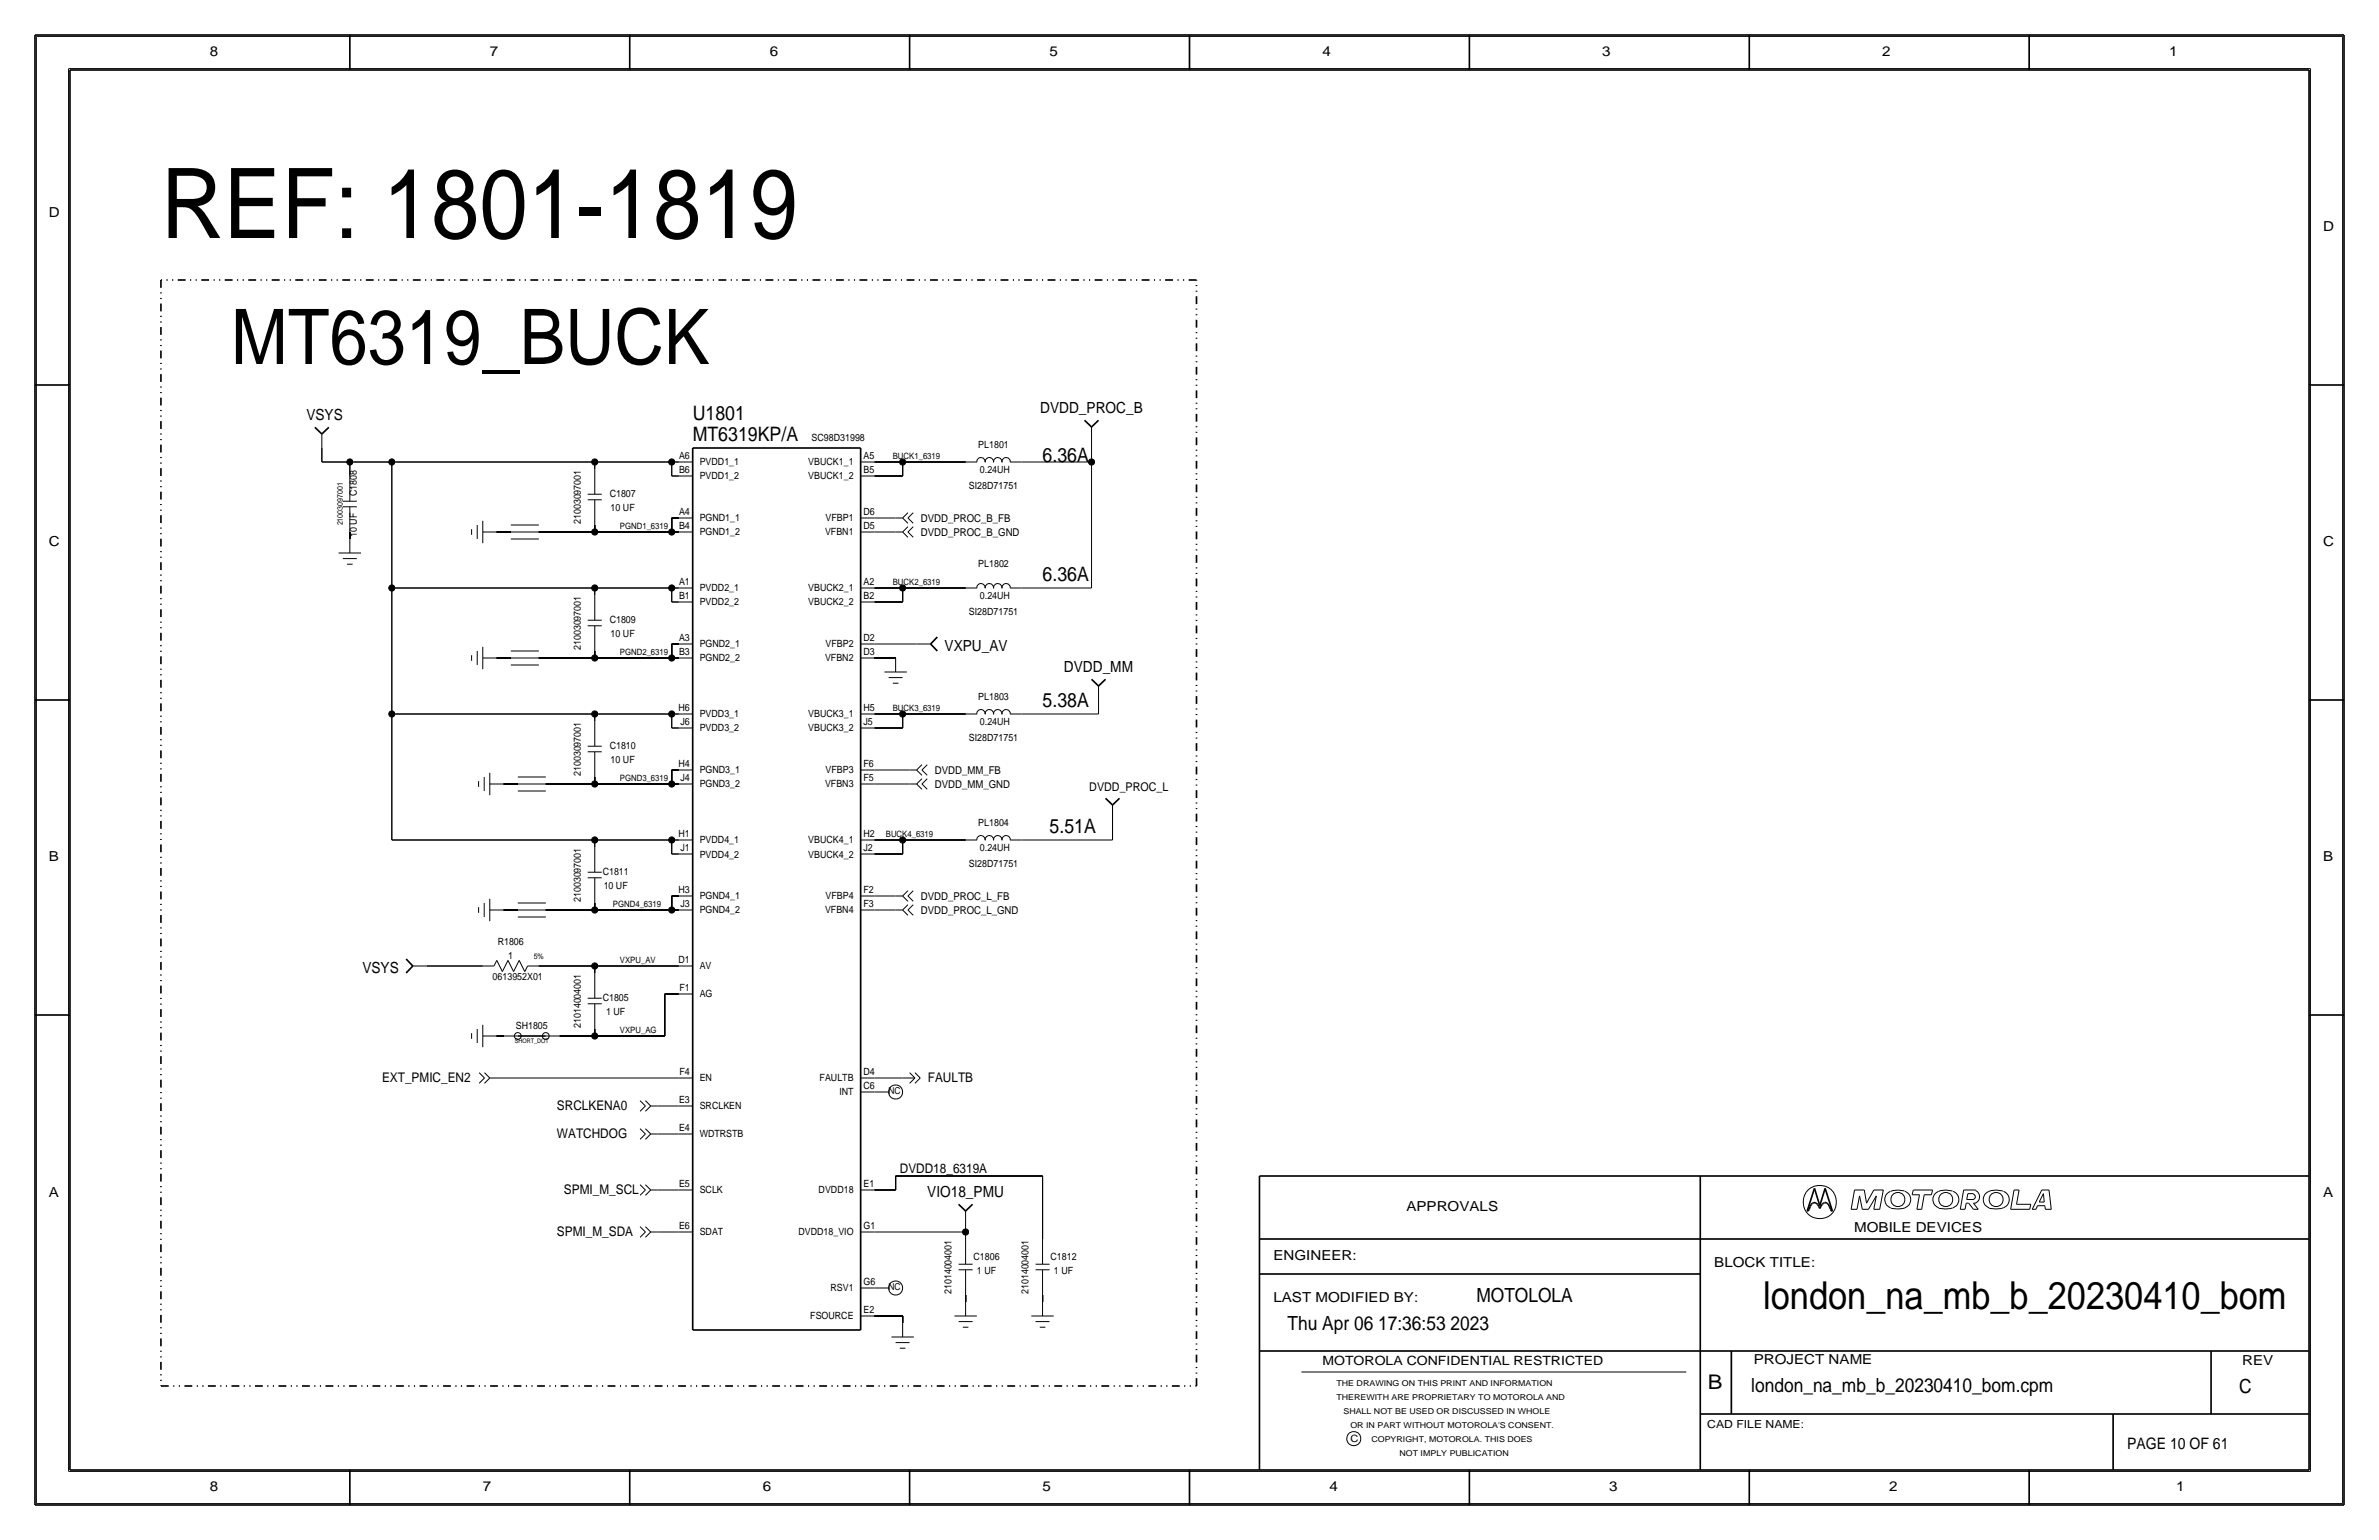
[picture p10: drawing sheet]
<svg xmlns="http://www.w3.org/2000/svg" width="432mm" height="279mm" viewBox="0 0 432 279" stroke-linecap="round" stroke-linejoin="round" font-family="sans-serif">
<defs><g id="words">
<text font-size="17.7" x="29.2" y="43.2">REF: 1801-1819</text>
<text font-size="13.9" x="41.9" y="66">MT6319_BUCK</text>
<text font-size="7" x="320" y="237.5">london_na_mb_b_20230410_bom</text>
<text font-size="3.7" x="310" y="252.1">B</text>
<g font-size="3.6">
<text x="125.7" y="76.2">U1801</text>
<text x="125.7" y="80">MT6319KP/A</text>
<text x="189.2" y="83.8">6.36A</text>
<text x="189.2" y="105.4">6.36A</text>
<text x="189.2" y="128.3">5.38A</text>
<text x="190.5" y="151.1">5.51A</text>
</g>
<g font-size="3.5">
<text x="268" y="236.2">MOTOLOLA</text>
<text x="233.7" y="241.3">Thu Apr 06 17:36:53 2023</text>
<text x="317.9" y="252.6">london_na_mb_b_20230410_bom.cpm</text>
<text x="406.4" y="252.7">C</text>
</g>
<text font-size="2.9" x="386.1" y="262.9">PAGE 10 OF 61</text>
<g font-size="2.8">
<text x="55.6" y="76.2">VSYS</text>
<text x="188.8" y="74.9">DVDD_PROC_B</text>
<text x="171.5" y="118.1">VXPU_AV</text>
<text x="193.1" y="121.9">DVDD_MM</text>
<text x="65.8" y="176.5">VSYS</text>
<text x="168.3" y="217.2">VIO18_PMU</text>
</g>
<g font-size="2.5">
<text x="38.1" y="10.2">8</text>
<text x="88.9" y="10.2">7</text>
<text x="139.7" y="10.2">6</text>
<text x="190.5" y="10.2">5</text>
<text x="240" y="10.2">4</text>
<text x="290.8" y="10.2">3</text>
<text x="341.6" y="10.2">2</text>
<text x="393.7" y="10.2">1</text>
<text x="8.9" y="39.4">D</text>
<text x="421.6" y="41.9">D</text>
<text x="8.9" y="99.1">C</text>
<text x="421.6" y="99.1">C</text>
<text x="8.9" y="156.2">B</text>
<text x="421.6" y="156.2">B</text>
<text x="8.9" y="217.2">A</text>
<text x="255.3" y="219.7">APPROVALS</text>
<text x="421.6" y="217.2">A</text>
<text x="336.5" y="223.5">MOBILE DEVICES</text>
<text x="231.1" y="228.6">ENGINEER:</text>
<text x="311.1" y="229.9">BLOCK TITLE:</text>
<text x="231.1" y="236.2">LAST MODIFIED BY:</text>
<text x="318.3" y="247.5">PROJECT NAME</text>
<text x="407" y="247.6">REV</text>
<text x="38.1" y="270.5">8</text>
<text x="87.6" y="270.5">7</text>
<text x="138.4" y="270.5">6</text>
<text x="189.2" y="270.5">5</text>
<text x="241.3" y="270.5">4</text>
<text x="292.1" y="270.5">3</text>
<text x="342.9" y="270.5">2</text>
<text x="395" y="270.5">1</text>
</g>
<g font-size="2.4">
<text x="69.3" y="196.3">EXT_PMIC_EN2</text>
<text x="168.4" y="196.3">FAULTB</text>
<text x="101.1" y="201.4">SRCLKENA0</text>
<text x="101.1" y="206.5">WATCHDOG</text>
<text x="163.3" y="212.9">DVDD18_6319A</text>
<text x="102.4" y="216.7">SPMI_M_SCL</text>
<text x="101.1" y="224.3">SPMI_M_SDA</text>
</g>
<text font-size="2.3" x="240" y="247.6">MOTOROLA CONFIDENTIAL RESTRICTED</text>
<text font-size="2.2" x="197.7" y="143.5">DVDD_PROC_L</text>
<g font-size="2">
<text x="167.1" y="94.7">DVDD_PROC_B_FB</text>
<text x="167.1" y="97.3">DVDD_PROC_B_GND</text>
<text x="169.7" y="143">DVDD_MM_GND</text>
<text x="169.7" y="140.5">DVDD_MM_FB</text>
<text x="167.1" y="165.9">DVDD_PROC_L_GND</text>
<text x="167.1" y="163.3">DVDD_PROC_L_FB</text>
<text x="309.9" y="259.1">CAD FILE NAME:</text>
</g>
<g font-size="1.8">
<text x="123.3" y="83.3">A6</text>
<text x="147.3" y="80">SC98D31998</text>
<text x="156.7" y="83.3">A5</text>
<text x="177.6" y="81.3">PL1801</text>
<text x="123.3" y="85.9">B6</text>
<text x="127" y="87">PVDD1_2</text>
<text x="127" y="84.4">PVDD1_1</text>
<text x="146.7" y="87">VBUCK1_2</text>
<text x="146.7" y="84.4">VBUCK1_1</text>
<text x="156.7" y="85.9">B5</text>
<text x="175.9" y="88.6">SI28D71751</text>
<text x="177.9" y="85.9">0.24UH</text>
<text x="64.8" y="90" transform="rotate(-90 64.8 90)">C1808</text>
<text x="105.4" y="95.1" transform="rotate(-90 105.4 95.1)">21003097001</text>
<text x="110.7" y="90.2">C1807</text>
<text x="110.8" y="92.7">10 UF</text>
<text x="123.3" y="93.5">A4</text>
<text x="127" y="94.6">PGND1_1</text>
<text x="149.8" y="94.6">VFBP1</text>
<text x="156.7" y="93.5">D6</text>
<text x="64.8" y="97.4" transform="rotate(-90 64.8 97.4)">10 UF</text>
<text x="123.3" y="96">B4</text>
<text x="127" y="97.1">PGND1_2</text>
<text x="149.8" y="97.1">VFBN1</text>
<text x="156.7" y="96">D5</text>
<text x="123.3" y="106.2">A1</text>
<text x="127" y="107.3">PVDD2_1</text>
<text x="146.7" y="107.3">VBUCK2_1</text>
<text x="156.7" y="106.2">A2</text>
<text x="177.6" y="102.9">PL1802</text>
<text x="110.7" y="113">C1809</text>
<text x="123.3" y="108.7">B1</text>
<text x="127" y="109.8">PVDD2_2</text>
<text x="146.7" y="109.8">VBUCK2_2</text>
<text x="156.7" y="108.7">B2</text>
<text x="175.9" y="111.5">SI28D71751</text>
<text x="177.9" y="108.7">0.24UH</text>
<text x="105.4" y="118" transform="rotate(-90 105.4 118)">21003097001</text>
<text x="110.8" y="115.6">10 UF</text>
<text x="123.3" y="118.9">B3</text>
<text x="123.3" y="116.3">A3</text>
<text x="127" y="120">PGND2_2</text>
<text x="127" y="117.4">PGND2_1</text>
<text x="149.8" y="120">VFBN2</text>
<text x="149.8" y="117.4">VFBP2</text>
<text x="156.7" y="116.3">D2</text>
<text x="156.7" y="118.9">D3</text>
<text x="123.2" y="129">H6</text>
<text x="123.5" y="131.6">J6</text>
<text x="127" y="130.1">PVDD3_1</text>
<text x="146.7" y="130.1">VBUCK3_1</text>
<text x="156.7" y="131.6">J5</text>
<text x="156.7" y="129">H5</text>
<text x="177.6" y="127">PL1803</text>
<text x="177.9" y="131.6">0.24UH</text>
<text x="110.7" y="135.9">C1810</text>
<text x="127" y="132.7">PVDD3_2</text>
<text x="146.7" y="132.7">VBUCK3_2</text>
<text x="175.9" y="134.4">SI28D71751</text>
<text x="105.4" y="140.8" transform="rotate(-90 105.4 140.8)">21003097001</text>
<text x="110.8" y="138.4">10 UF</text>
<text x="123.2" y="139.2">H4</text>
<text x="123.5" y="141.7">J4</text>
<text x="127" y="142.8">PGND3_2</text>
<text x="127" y="140.3">PGND3_1</text>
<text x="149.8" y="142.8">VFBN3</text>
<text x="149.8" y="140.3">VFBP3</text>
<text x="156.7" y="139.2">F6</text>
<text x="156.7" y="141.7">F5</text>
<text x="177.6" y="149.9">PL1804</text>
<text x="123.2" y="151.9">H1</text>
<text x="123.5" y="154.4">J1</text>
<text x="127" y="155.6">PVDD4_2</text>
<text x="127" y="153">PVDD4_1</text>
<text x="146.7" y="153">VBUCK4_1</text>
<text x="146.7" y="155.6">VBUCK4_2</text>
<text x="156.7" y="154.4">J2</text>
<text x="156.7" y="151.9">H2</text>
<text x="177.9" y="154.4">0.24UH</text>
<text x="109.4" y="158.8">C1811</text>
<text x="109.6" y="161.3">10 UF</text>
<text x="175.9" y="157.2">SI28D71751</text>
<text x="105.4" y="163.7" transform="rotate(-90 105.4 163.7)">21003097001</text>
<text x="123.2" y="162.1">H3</text>
<text x="123.5" y="164.6">J3</text>
<text x="127" y="165.7">PGND4_2</text>
<text x="127" y="163.2">PGND4_1</text>
<text x="149.8" y="165.7">VFBN4</text>
<text x="149.8" y="163.2">VFBP4</text>
<text x="156.7" y="162.1">F2</text>
<text x="156.7" y="164.6">F3</text>
<text x="90.3" y="171.4">R1806</text>
<text x="92.3" y="174">1</text>
<text x="89.4" y="177.8">0613952X01</text>
<text x="123.2" y="174.8">D1</text>
<text x="123.3" y="179.8">F1</text>
<text x="127" y="175.9">AV</text>
<text x="109.4" y="181.6">C1805</text>
<text x="110" y="184.1">1 UF</text>
<text x="127" y="180.9">AG</text>
<text x="93.6" y="186.7">SH1805</text>
<text x="105.4" y="186.5" transform="rotate(-90 105.4 186.5)">21014004001</text>
<text x="123.3" y="195.1">F4</text>
<text x="127" y="196.2">EN</text>
<text x="148.8" y="196.2">FAULTB</text>
<text x="156.7" y="197.6">C6</text>
<text x="156.7" y="195.1">D4</text>
<text x="123.3" y="200.2">E3</text>
<text x="127" y="201.3">SRCLKEN</text>
<text x="152.3" y="198.7">INT</text>
<text x="123.3" y="205.2">E4</text>
<text x="127" y="206.3">WDTRSTB</text>
<text x="123.3" y="215.4">E5</text>
<text x="156.7" y="215.4">E1</text>
<text x="127" y="216.5">SCLK</text>
<text x="148.6" y="216.5">DVDD18</text>
<text x="123.3" y="223">E6</text>
<text x="127" y="224.1">SDAT</text>
<text x="144.9" y="224.1">DVDD18_VIO</text>
<text x="156.7" y="223">G1</text>
<text x="156.7" y="233.2">G6</text>
<text x="176.7" y="228.6">C1806</text>
<text x="177.3" y="231.1">1 UF</text>
<text x="190.7" y="228.6">C1812</text>
<text x="191.3" y="231.1">1 UF</text>
<text x="147.1" y="239.4">FSOURCE</text>
<text x="150.7" y="234.3">RSV1</text>
<text x="156.7" y="238.3">E2</text>
<text x="172.7" y="234.8" transform="rotate(-90 172.7 234.8)">21014004001</text>
<text x="186.7" y="234.8" transform="rotate(-90 186.7 234.8)">21014004001</text>
<text x="245.1" y="261.6">C</text>
</g>
<g font-size="1.7">
<text x="161.2" y="198.5">NC</text>
<text x="161.2" y="234.1">NC</text>
</g>
<g font-size="1.6">
<text x="162.1" y="83.3">BUCK1_6319</text>
<text x="112.5" y="96">PGND1_6319</text>
<text x="162.1" y="106.2">BUCK2_6319</text>
<text x="112.5" y="118.9">PGND2_6319</text>
<text x="162.1" y="129">BUCK3_6319</text>
<text x="112.5" y="141.7">PGND3_6319</text>
<text x="160.8" y="151.9">BUCK4_6319</text>
<text x="111.3" y="164.6">PGND4_6319</text>
<text x="112.5" y="174.8">VXPU_AV</text>
<text x="112.5" y="187.5">VXPU_AG</text>
</g>
<g font-size="1.5">
<text x="242.6" y="251.5">THE DRAWING ON THIS PRINT AND INFORMATION</text>
<text x="242.6" y="254">THEREWITH ARE PROPRIETARY TO MOTOROLA AND</text>
<text x="243.8" y="256.5">SHALL NOT BE USED OR DISCUSSED IN WHOLE</text>
<text x="245.1" y="259.1">OR IN PART WITHOUT MOTOROLA'S CONSENT.</text>
<text x="248.9" y="261.6">COPYRIGHT, MOTOROLA. THIS DOES</text>
<text x="254" y="264.2">NOT IMPLY PUBLICATION</text>
</g>
<g font-size="1.4">
<text x="62.2" y="95.3" transform="rotate(-90 62.2 95.3)">21003097001</text>
<text x="96.9" y="174">5%</text>
</g>
<text font-size="1.1" x="93.4" y="189.2">SHORT_DOT</text>
</g></defs>
<!-- layer: Nets -->
<g fill="none" stroke="#000" stroke-width=".18">
<path d="M58.4 81.3v2.5zM58.4 83.8h5.1zM63.5 96.5v1.3zM63.5 83.8v2.6zM63.5 83.8h7.6zM71.1 83.8h36.8zM71.1 83.8v22.9zM90.2 96.5h2.5zM97.8 96.5h10.1zM107.9 83.8v1.3zM107.9 83.8h14zM107.9 95.2v1.3z"/>
<path d="M107.9 96.5h14zM121.9 86.4h1.3zM121.9 83.8v2.6zM121.9 83.8h1.3zM121.9 94h1.3zM121.9 94v2.5zM121.9 96.5h1.3zM158.7 96.5h3.9zM158.7 86.4h5.1zM158.7 83.8h5.1zM158.7 94h3.9zM163.8 83.8v2.6z"/>
<path d="M163.8 83.8h11.5zM185.4 83.8h12.7zM198.1 83.8v22.9zM198.1 80v3.8zM71.1 106.7h36.8zM71.1 106.7v22.8zM90.2 119.4h2.5zM97.8 119.4h10.1zM107.9 106.7v1.2zM107.9 106.7h14zM107.9 118.1v1.3zM107.9 119.4h14z"/>
<path d="M121.9 109.2h1.3zM121.9 106.7v2.5zM121.9 106.7h1.3zM121.9 119.4h1.3zM121.9 116.8v2.6zM121.9 116.8h1.3zM158.7 119.4h3.9zM158.7 116.8h7.7zM158.7 109.2h5.1zM158.7 106.7h5.1zM163.8 106.7v2.5zM163.8 106.7h11.5z"/>
<path d="M185.4 106.7h12.7zM71.1 129.5h36.8zM71.1 129.5v22.9zM107.9 129.5v1.3zM107.9 129.5h14zM121.9 132.1h1.3zM121.9 129.5h1.3zM121.9 129.5v2.6zM121.9 139.7h1.3zM121.9 139.7v2.5zM158.7 132.1h5.1zM158.7 129.5h5.1z"/>
<path d="M158.7 139.7h6.4zM163.8 129.5v2.6zM163.8 129.5h11.5zM185.4 129.5h14zM199.4 127v2.5zM71.1 152.4h36.8zM91.4 142.2h2.6zM99.1 142.2h8.8zM107.9 152.4v1.3zM107.9 152.4h14zM107.9 141v1.2zM107.9 142.2h14z"/>
<path d="M121.9 152.4h1.3zM121.9 152.4v2.5zM121.9 154.9h1.3zM121.9 142.2h1.3zM158.7 154.9h5.1zM158.7 152.4h5.1zM158.7 142.2h6.4zM163.8 152.4v2.5zM163.8 152.4h11.5zM185.4 152.4h16.5zM201.9 148.6v3.8zM77.5 175.3h10.1z"/>
<path d="M91.4 165.1h2.6zM97.8 175.3h10.1zM99.1 165.1h8.8zM107.9 163.8v1.3zM107.9 165.1h14zM107.9 175.3v1.2zM107.9 175.3h15.3zM121.9 165.1h1.3zM121.9 162.6v2.5zM121.9 162.6h1.3zM158.7 162.6h3.9zM158.7 165.1h3.9z"/>
<path d="M90.2 188h1.2zM90.2 195.6h33zM101.6 188h6.3zM107.9 186.7v1.3zM107.9 188h12.7zM120.6 180.3v7.7zM120.6 180.3h2.6zM158.7 195.6h5.1zM119.4 215.9h3.8zM119.4 205.7h3.8zM119.4 200.7h3.8zM158.7 215.9h3.9z"/>
<path d="M162.6 213.4h26.6zM162.6 213.4v2.5zM189.2 213.4v11.4zM119.4 223.5h3.8zM158.7 238.8h5.1zM158.7 223.5h16.6zM163.8 238.8v1.2zM175.3 234.9v1.3zM175.3 222.2v1.3zM175.3 223.5v1.3zM189.2 234.9v1.3z"/>
</g>
<path d="M29.2 50.8v200.7M217.2 50.8h-188M29.2 251.5h188M217.2 251.5v-200.7" fill="none" stroke="#000" stroke-width=".3" stroke-dasharray="1.4 .8 .2 .8 .2 .8" stroke-linecap="butt"/>
<g fill="#000" stroke="#000" stroke-width=".18">
<circle cx="63.5" cy="83.8" r=".56"/>
<circle cx="71.1" cy="83.8" r=".56"/>
<circle cx="107.9" cy="96.5" r=".56"/>
<circle cx="107.9" cy="83.8" r=".56"/>
<circle cx="121.9" cy="83.8" r=".56"/>
<circle cx="121.9" cy="96.5" r=".56"/>
<circle cx="163.8" cy="83.8" r=".56"/>
<circle cx="198.1" cy="83.8" r=".56"/>
<circle cx="71.1" cy="106.7" r=".56"/>
<circle cx="107.9" cy="119.4" r=".56"/>
<circle cx="107.9" cy="106.7" r=".56"/>
<circle cx="121.9" cy="106.7" r=".56"/>
<circle cx="121.9" cy="119.4" r=".56"/>
<circle cx="163.8" cy="106.7" r=".56"/>
<circle cx="71.1" cy="129.5" r=".56"/>
<circle cx="107.9" cy="129.5" r=".56"/>
<circle cx="121.9" cy="129.5" r=".56"/>
<circle cx="163.8" cy="129.5" r=".56"/>
<circle cx="107.9" cy="142.2" r=".56"/>
<circle cx="107.9" cy="152.4" r=".56"/>
<circle cx="121.9" cy="152.4" r=".56"/>
<circle cx="121.9" cy="142.2" r=".56"/>
<circle cx="163.8" cy="152.4" r=".56"/>
<circle cx="107.9" cy="165.1" r=".56"/>
<circle cx="107.9" cy="175.3" r=".56"/>
<circle cx="121.9" cy="165.1" r=".56"/>
<circle cx="107.9" cy="188" r=".56"/>
<circle cx="175.3" cy="223.5" r=".56"/>
</g>
<!-- layer: Components -->
<g fill="none" stroke="#000" stroke-width=".18">
<path d="M58.4 78.7v2.6zM198.1 77.5v2.5zM62.2 91.9h2.6zM62.2 90.9h2.6zM63.5 97.8v2.5zM63.5 86.4v4.5zM63.5 91.9v4.6zM85.6 96v1zM86.6 95.2v2.6zM87.6 96.5h2.6zM87.6 94.5v4.1zM92.7 96.5h5.1z"/>
<path d="M92.7 95.2h5.1zM92.7 97.8h5.1zM106.7 89.7h2.5zM106.7 90.7h2.5zM107.9 90.7v4.5zM107.9 85.1v4.6zM123.2 96.5h2.5zM123.2 94h2.5zM123.2 86.4h2.5zM123.2 83.8h2.5zM156.2 96.5h2.5zM156.2 94h2.5z"/>
<path d="M156.2 86.4h2.5zM156.2 83.8h2.5zM162.6 94h1.2zM162.6 96.5h1.2zM163.8 94l1 .9zM163.8 96.5l1-.9zM163.8 96.5l1 1zM164.8 94l1 .9zM164.8 93l-1 1zM164.8 96.5l1 1zM164.8 96.5l1-.9zM165.8 93l-1 1z"/>
<path d="M175.3 83.8h2zM177.3 83.9a.75 .75 0 0 1 .7-.9 .75 .75 0 0 1 .8 .9M178.8 83.9a.75 .75 0 0 1 .8-.9 .75 .75 0 0 1 .7 .9M180.3 83.9a.75 .75 0 0 1 .8-.9 .75 .75 0 0 1 .7 .9M181.9 83.9a.75 .75 0 0 1 .7-.9 .75 .75 0 0 1 .7 .9M183.4 83.8h2zM61.5 100.3h4zM62.2 101.3h2.6zM63 102.4h1zM85.6 118.9v1zM86.6 118.1v2.6zM87.6 119.4h2.6z"/>
<path d="M87.6 117.3v4.1zM92.7 119.4h5.1zM92.7 118.1h5.1zM106.7 112.5h2.5zM106.7 113.5h2.5zM107.9 113.5v4.6zM107.9 107.9v4.6zM123.2 119.4h2.5zM123.2 116.8h2.5zM123.2 109.2h2.5zM123.2 106.7h2.5zM156.2 119.4h2.5z"/>
<path d="M156.2 116.8h2.5zM156.2 109.2h2.5zM156.2 106.7h2.5zM162.6 119.4v2.5zM166.4 116.8h2.5zM175.3 106.7h2zM177.3 106.7a.75 .75 0 0 1 .7-.8 .75 .75 0 0 1 .8 .8M178.8 106.7a.75 .75 0 0 1 .8-.8 .75 .75 0 0 1 .7 .8M180.3 106.7a.75 .75 0 0 1 .8-.8 .75 .75 0 0 1 .7 .8M181.9 106.7a.75 .75 0 0 1 .7-.8 .75 .75 0 0 1 .7 .8M183.4 106.7h2zM92.7 120.7h5.1z"/>
<path d="M106.7 135.4h2.5zM106.7 136.4h2.5zM107.9 136.4v4.6zM107.9 130.8v4.6zM123.2 139.7h2.5zM123.2 132.1h2.5zM123.2 129.5h2.5zM156.2 139.7h2.5zM156.2 132.1h2.5zM156.2 129.5h2.5zM160.5 121.9h4.1zM161.3 122.9h2.5z"/>
<path d="M162.1 124h1zM165.1 139.7h1.3zM166.4 139.7l.9-1zM166.4 139.7l.9 1zM167.3 139.7l1 1zM168.3 138.7l-1 1zM175.3 129.5h2zM177.3 129.6a.75 .75 0 0 1 .7-.9 .75 .75 0 0 1 .8 .9M178.8 129.6a.75 .75 0 0 1 .8-.9 .75 .75 0 0 1 .7 .9M180.3 129.6a.75 .75 0 0 1 .8-.9 .75 .75 0 0 1 .7 .9M181.9 129.6a.75 .75 0 0 1 .7-.9 .75 .75 0 0 1 .7 .9M183.4 129.5h2z"/>
<path d="M199.4 124.5v2.5zM86.9 141.7v1zM87.9 141v2.5zM88.9 142.2h2.5zM88.9 140.2v4.1zM94 142.2h5.1zM94 141h5.1zM94 143.5h5.1zM106.7 158.2h2.5zM106.7 159.3h2.5zM107.9 159.3v4.5zM107.9 153.7v4.5z"/>
<path d="M123.2 154.9h2.5zM123.2 152.4h2.5zM123.2 142.2h2.5zM156.2 154.9h2.5zM156.2 152.4h2.5zM156.2 142.2h2.5zM165.1 142.2h1.3zM166.4 142.2l.9 1zM167.3 142.2l1 1zM167.3 141.3l-.9 .9zM168.3 141.3l-1 .9zM175.3 152.4h2z"/>
<path d="M177.3 152.5a.75 .75 0 0 1 .7-.9 .75 .75 0 0 1 .8 .9M178.8 152.5a.75 .75 0 0 1 .8-.9 .75 .75 0 0 1 .7 .9M180.3 152.5a.75 .75 0 0 1 .8-.9 .75 .75 0 0 1 .7 .9M181.9 152.5a.75 .75 0 0 1 .7-.9 .75 .75 0 0 1 .7 .9M183.4 152.4h2zM201.9 146v2.6zM74.9 175.3h2.6zM86.9 164.6v1zM87.6 175.3h2.1zM87.9 163.8v2.6zM88.9 165.1h2.5zM88.9 163.1v4z"/>
<path d="M90.2 174.2l-.5 1.1zM90.2 174.2l1 2.1zM92.2 174.2l-1 2.1zM92.2 174.2l1 2.1zM94 165.1h5.1zM94 163.8h5.1zM94 166.4h5.1zM94.2 174.2l-1 2.1zM94.2 174.2l1 2.1zM95.8 175.3h2zM95.8 175.3l-.6 1zM107.9 176.5v4.6z"/>
<path d="M123.2 175.3h2.5zM123.2 165.1h2.5zM123.2 162.6h2.5zM156.2 165.1h2.5zM156.2 162.6h2.5zM162.6 162.6h1.2zM162.6 165.1h1.2zM163.8 162.6l1-1zM163.8 162.6l1 .9zM163.8 165.1l1-1zM163.8 165.1l1 1zM164.8 162.6l1 .9z"/>
<path d="M164.8 162.6l1-1zM164.8 165.1l1 1zM164.8 165.1l1-1zM85.6 187.5v1zM86.6 186.7v2.5zM87 194.6l.9 1zM87.6 188h2.6zM87.6 185.9v4.1zM87.9 195.6l-.9 .9zM87.9 194.6l1 1zM87.9 196.5l1-.9zM88.9 195.6h1.3z"/>
<path d="M91.4 188h2.6zM99.1 188h2.5zM106.7 181.1h2.5zM106.7 182.1h2.5zM107.9 182.1v4.6zM116.2 199.7l.9 1zM117.1 199.7l1 1zM123.2 195.6h2.5zM123.2 180.3h2.5zM156.2 198.1h2.5zM156.2 195.6h2.5zM158.7 198.1h2.6z"/>
<path d="M163.8 195.6h2.3zM165.1 194.6l1 1zM166.1 194.6l.9 1zM166.1 196.5l.9-.9zM166.1 195.6l-1 .9zM116.2 204.8l.9 .9zM116.2 214.9l.9 1zM117.1 200.7l-.9 .9zM117.1 205.7l-.9 1zM117.1 204.8l1 .9zM117.1 215.9l-.9 1zM117.1 214.9l1 1z"/>
<path d="M118.1 200.7l-1 .9zM118.1 200.7h1.3zM118.1 205.7l-1 1zM118.1 205.7h1.3zM118.1 215.9l-1 1zM118.1 215.9h1.3zM123.2 215.9h2.5zM123.2 205.7h2.5zM123.2 200.7h2.5zM156.2 215.9h2.5zM175.3 219.7v2.5zM116.2 222.6l.9 .9z"/>
<path d="M117.1 223.5l-.9 1zM117.1 222.6l1 .9zM118.1 223.5l-1 1zM118.1 223.5h1.3zM123.2 223.5h2.5zM156.2 238.8h2.5zM156.2 233.7h2.5zM156.2 223.5h2.5zM158.7 233.7h2.6zM173.2 238.8h4.1zM174 229.4h2.5zM174 230.4h2.5z"/>
<path d="M174 239.8h2.5zM175.3 230.4v4.5zM175.3 224.8v4.6zM175.3 236.2v2.6zM187.2 238.8h4.1zM188 229.4h2.5zM188 230.4h2.5zM188 239.8h2.5zM189.2 230.4v4.5zM189.2 224.8v4.6zM189.2 236.2v2.6zM161.8 242.6h4.1z"/>
<path d="M162.6 243.6h2.5zM163.3 244.6h1zM163.8 240v2.6zM174.8 240.8h1zM188.7 240.8h1z"/>
<circle cx="94" cy="188" r=".61"/>
<circle cx="99.1" cy="188" r=".61"/>
<circle cx="162.6" cy="198.1" r="1.28"/>
<circle cx="162.6" cy="233.7" r="1.28"/>
</g>
<g fill="none" stroke="#000" stroke-width=".3">
<path d="M57.1 77.5l1.3 1.2zM58.4 78.7l1.3-1.2zM196.8 76.3l1.3 1.2zM198.1 77.5l1.3-1.2zM125.7 81.3h30.5zM125.7 81.3v160zM156.2 81.3v160zM168.9 116.8l1.2 1.3zM170.1 115.6l-1.2 1.2zM198.1 123.2l1.3 1.3zM199.4 124.5l1.3-1.3zM200.7 144.8l1.2 1.2z"/>
<path d="M201.9 146l1.3-1.2zM73.7 174l1.2 1.3zM74.9 175.3l-1.2 1.2zM94 188h5.1zM174 218.5l1.3 1.2zM175.3 219.7l1.2-1.2zM125.7 241.3h30.5z"/>
</g>
<!-- layer: Page Border and Title Block -->
<g fill="none" stroke="#000" stroke-width=".3">
<path d="M6.3 6.4h419.1zM6.3 6.4v266.6zM12.7 12.7h406.4zM12.7 12.7v254zM63.5 6.4v6.3zM114.3 6.4v6.3zM165.1 6.4v6.3zM215.9 6.4v6.3zM266.7 6.4v6.3zM317.5 6.4v6.3zM368.3 6.4v6.3zM419.1 12.7v254z"/>
<path d="M425.4 6.4v266.6zM6.3 69.8h6.4zM419.1 69.8h6.3zM6.3 127h6.4zM419.1 127h6.3zM6.3 184.1h6.4zM419.1 184.1h6.3zM228.6 213.4v53.3zM228.6 213.4h190.5zM308.6 213.4v53.3zM328 219.7h.2zM328.4 219.4l-.2 .3z"/>
<path d="M328.6 218.8l-.2 .6zM328.8 218.5l-.2 .3zM329 218.3l.2-.1zM329 218.3l-.2 .2zM329.2 218.2h.2zM329.3 215.6l1 3.1zM329.3 215.6l-1.3 4.1zM329.4 218.2l.2 .1zM329.6 218.3l.3 .2zM329.9 218.5l.2 .3zM330.1 218.8l.2 .5zM330.5 218.8l-.2 .5z"/>
<path d="M330.8 218.5l-.3 .3zM331 218.3l-.2 .2zM331 218.3l.2-.1zM331.2 218.2h.2zM331.3 215.6l1.3 4.1zM331.3 215.6l-1 3.1zM331.4 218.2l.2 .1zM331.6 218.3l.2 .2zM331.8 218.5l.2 .3zM332 218.8l.3 .6zM332.3 219.4l.1 .3zM332.4 219.7h.2z"/>
<path d="M228.6 224.8h190.5zM228.6 231.1h80zM228.6 245.1h190.5zM308.6 256.5h110.5zM314.2 245.1v11.4zM383.5 256.5v10.2zM401.3 245.1v11.4zM6.3 273h419.1zM12.7 266.7h406.4zM63.5 266.7v6.3zM114.3 266.7v6.3zM165.1 266.7v6.3z"/>
<path d="M215.9 266.7v6.3zM266.7 266.7v6.3zM317.5 266.7v6.3zM368.3 266.7v6.3z"/>
</g>
<g fill="none" stroke="#000" stroke-width=".18">
<path d="M6.6 6.6h418.6zM6.6 6.6v266.2zM12.4 12.4h407zM12.4 12.4v254.6zM419.4 12.4v254.6zM425.2 6.6v266.2zM336 219.4h1.1zM336.6 215.9h1.8zM336.6 215.9l-.6 3.5zM337.5 217l-.4 2.4zM337.5 217l.5 2.4zM338 219.4h1.1z"/>
<path d="M338.4 215.9l.4 2.4zM340.1 215.9l-1.3 2.4zM340.1 215.9h1.7zM340.1 219.4h1.1zM340.6 217l-.5 2.4zM340.6 217l-1.5 2.4zM341.8 215.9l-.6 3.5zM343.1 216.2a1.6 1.6 0 0 0-1 1.5 1.6 1.6 0 0 0 1.1 1.5M345.7 216.1h-.2a4 4 0 0 0-2.3 .1M345.7 216.2a1.59 1.59 0 0 1 1.1 1.5 1.59 1.59 0 0 1-1.1 1.5 5.1 5.1 0 0 1-2.5 0M347.1 216.8h1.3zM347.3 215.9l-.2 .9z"/>
<path d="M347.3 215.9h3.5zM347.9 219.4h.9zM348.4 216.8l-.5 2.6zM349.2 216.8l-.4 2.6zM349.2 216.8h1.4zM350.8 215.9l-.2 .9zM354.4 216.1a3.1 3.1 0 0 0-3.3 .7 1.62 1.62 0 0 0 .8 2.4M354.4 219.2a5.1 5.1 0 0 1-2.5 0M354.5 216.2a1.59 1.59 0 0 1 1 1.5 1.59 1.59 0 0 1-1 1.5M355.8 219.4h.9zM356.4 215.9l-.6 3.5zM356.4 215.9h2.2z"/>
<path d="M356.9 218.3h.4zM356.9 218.3l-.2 1.1zM357 217.6h1.2zM357.2 216.6l-.2 1zM357.2 216.6h1zM357.3 218.3l.9 1.1zM358.1 216.7a.5 .5 0 0 1 .4 .4 .5 .5 0 0 1-.4 .5M358.2 219.4h.9zM358.2 218.3l.9 1.1zM358.2 218.3h.4zM358.5 216a1.24 1.24 0 0 1 .8 1.1 1.24 1.24 0 0 1-.8 1.2M363.5 216.1a3.1 3.1 0 0 0-3.3 .7 1.62 1.62 0 0 0 .8 2.4"/>
<path d="M363.6 219.2a5.1 5.1 0 0 1-2.6 0M363.6 216.2a1.59 1.59 0 0 1 1.1 1.5 1.59 1.59 0 0 1-1.1 1.5M364.9 219.4h3.5zM365.6 215.9l-.7 3.5zM365.6 215.9h.9zM366 218.5h2.6zM366.5 215.9l-.5 2.6zM368.6 218.5l-.2 .9zM368.9 219.4h.6zM369.8 218.7l-.3 .7zM369.8 218.7h1.3zM370.1 218.1h.9z"/>
<path d="M370.6 215.9l-1.7 3.5zM370.6 215.9h1.3zM370.9 216.6l-.8 1.5zM370.9 216.6l.1 1.5zM371.1 218.7l.1 .7zM371.2 219.4h1.1zM371.9 215.9l.4 3.5zM236.2 248.9h69.9zM6.6 272.8h418.6zM12.4 267h407z"/>
<circle cx="330.3" cy="218.1" r="3"/>
<circle cx="344.5" cy="217.6" r="1.28"/>
<circle cx="353.2" cy="217.6" r="1.28"/>
<circle cx="362.3" cy="217.6" r="1.28"/>
<circle cx="245.7" cy="261" r="1.28"/>
</g>
<use href="#words"/>
</svg>
